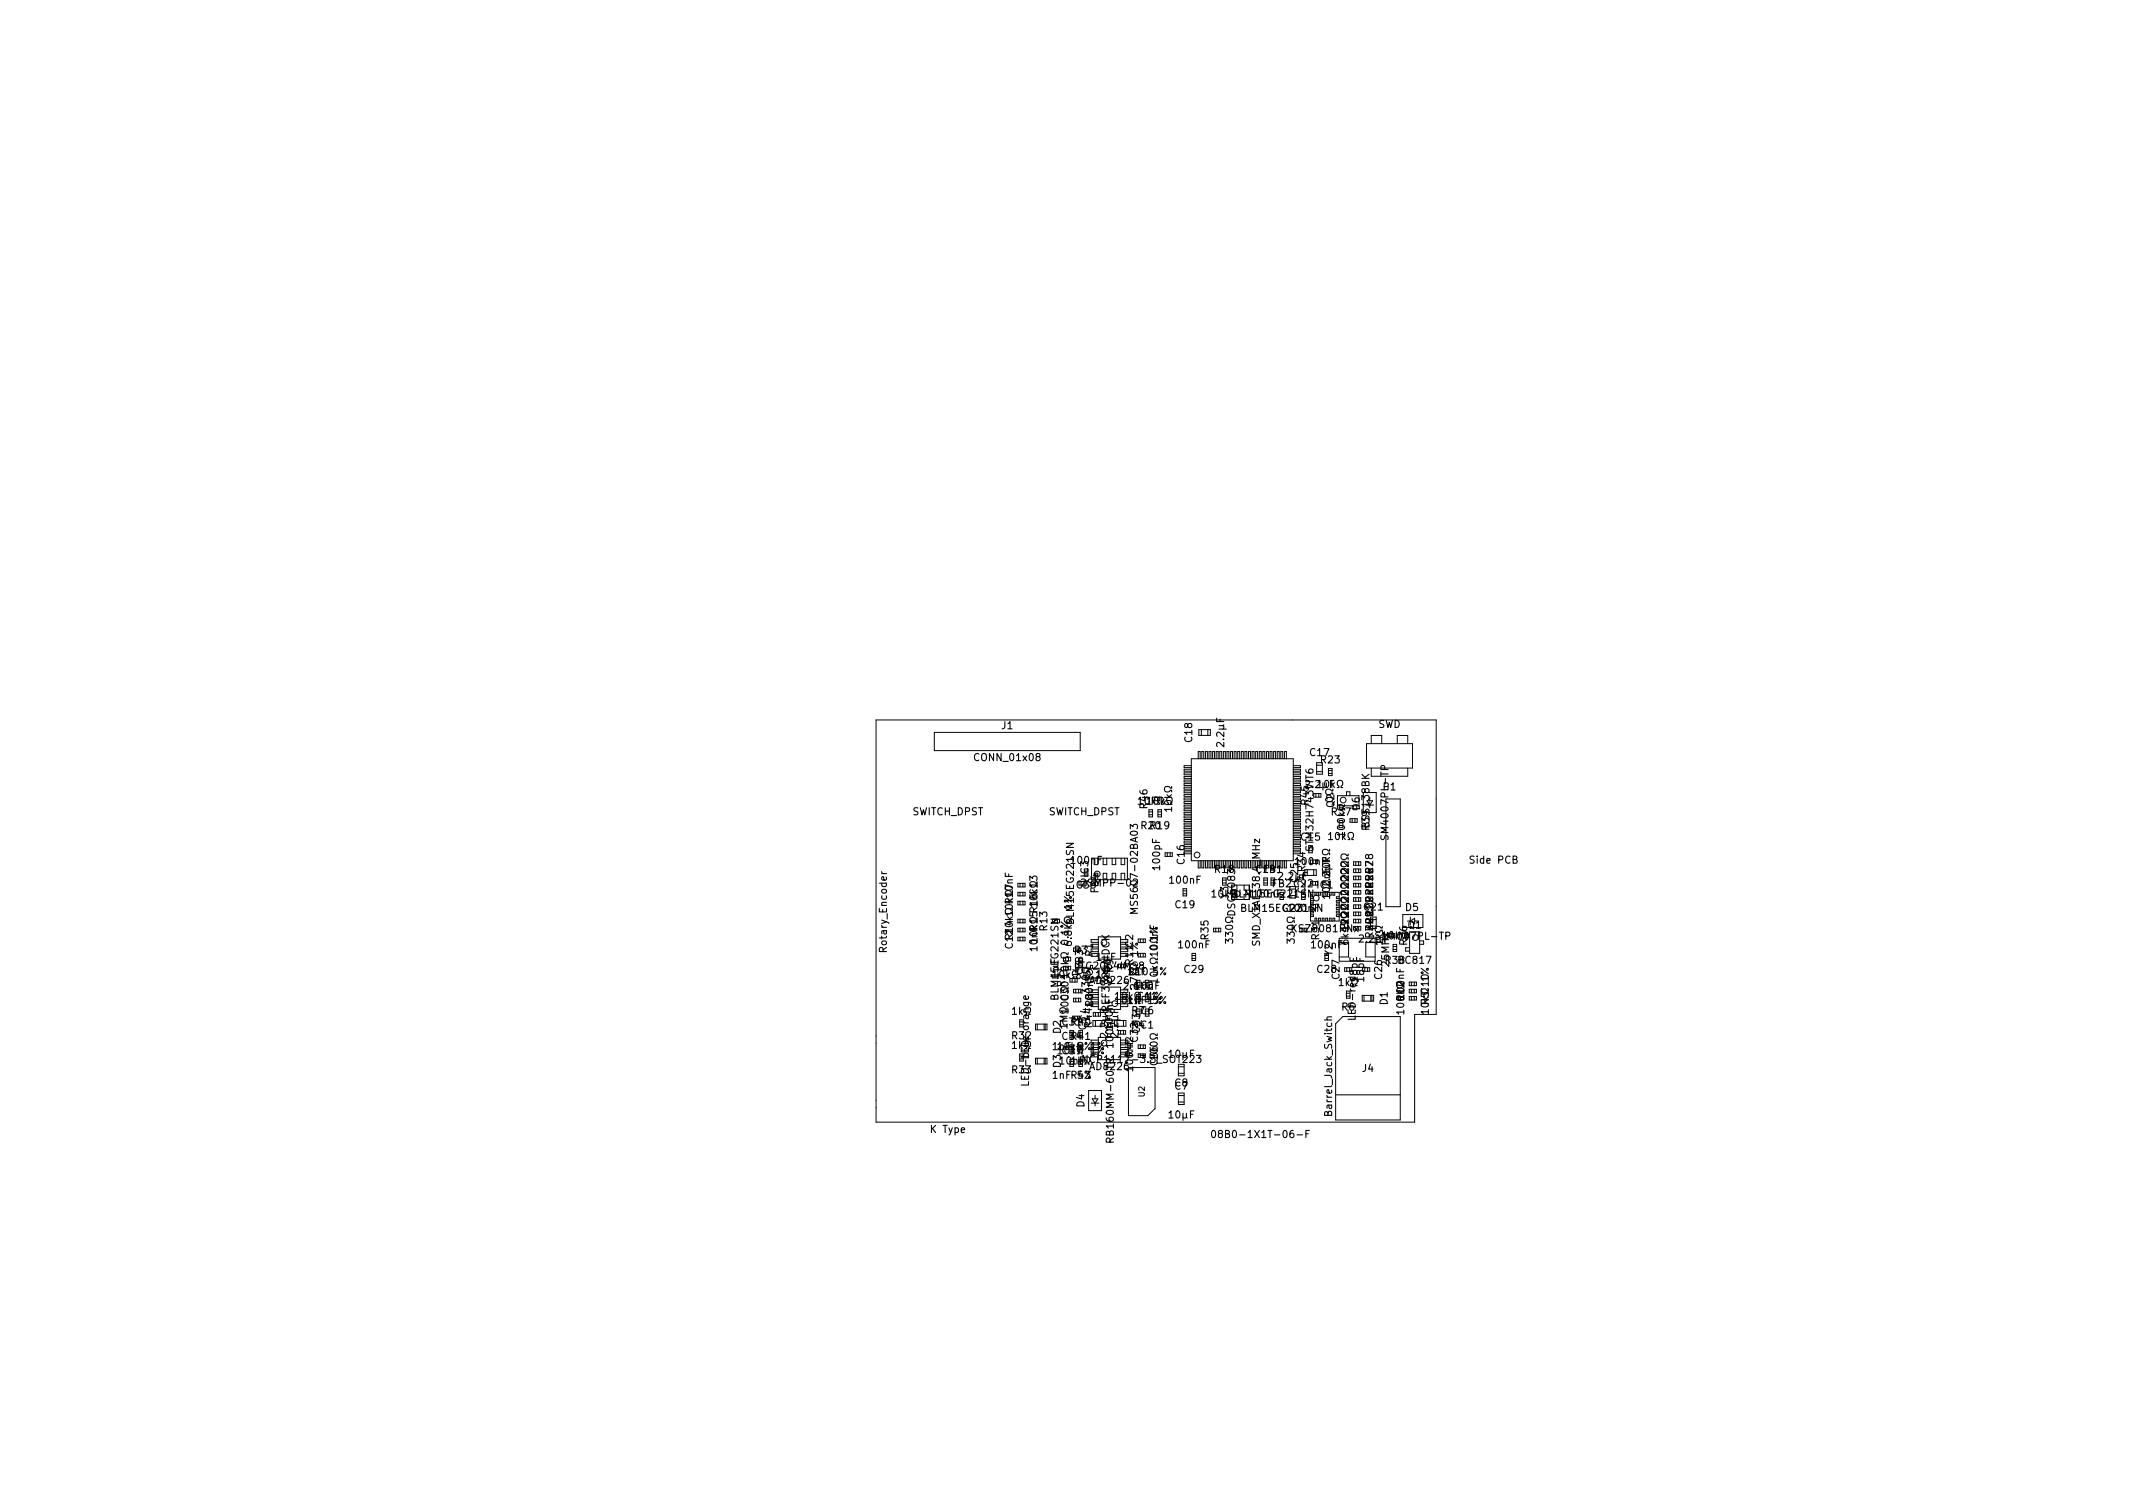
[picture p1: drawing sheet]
<svg xmlns="http://www.w3.org/2000/svg" width="297mm" height="210mm" viewBox="0 0 297 210" stroke-linecap="round" stroke-linejoin="round" font-family="sans-serif">
<defs><g id="words">
<g font-size="1.4">
<text x="139.5" y="101.5">J1</text>
<text x="191.9" y="101.3">SWD</text>
<text x="135.9" y="106">CONN_01x08</text>
<text x="166" y="103.3" transform="rotate(-90 166 103.3)">C18</text>
<text x="170.5" y="103.8" transform="rotate(-90 170.5 103.8)">2.2µF</text>
<text x="182.5" y="105.3">C17</text>
<text x="184" y="106.3">R23</text>
<text x="127" y="113.5">SWITCH_DPST</text>
<text x="146" y="113.5">SWITCH_DPST</text>
<text x="159.1" y="112">10k</text>
<text x="159.8" y="112.5" transform="rotate(-90 159.8 112.5)">R46</text>
<text x="160.3" y="112">10k</text>
<text x="163.2" y="112.4" transform="rotate(-90 163.2 112.4)">10k</text>
<text x="181.9" y="109.7">2.2µF</text>
<text x="182.2" y="112" transform="rotate(-90 182.2 112)">R45</text>
<text x="184.1" y="109.7">10k</text>
<text x="185.5" y="113.5">R37</text>
<text x="185.8" y="112.4" transform="rotate(-90 185.8 112.4)">Q20</text>
<text x="189.3" y="112.8" transform="rotate(-90 189.3 112.8)">D6</text>
<text x="192.6" y="110">P1</text>
<text x="159" y="115.5">R20</text>
<text x="160.2" y="115.5">R19</text>
<text x="181.2" y="117">C15</text>
<text x="182.9" y="118.1" transform="rotate(-90 182.9 118.1)">STM32H743VIT6</text>
<text x="185.6" y="117">10k</text>
<text x="187.3" y="115.8" transform="rotate(-90 187.3 115.8)">100k</text>
<text x="190.7" y="115.1" transform="rotate(-90 190.7 115.1)">BSS138BK</text>
<text x="190.7" y="115.5" transform="rotate(-90 190.7 115.5)">R39</text>
<text x="193.3" y="116.4" transform="rotate(-90 193.3 116.4)">SM4007PL-TP</text>
<text x="141" y="125.8" transform="rotate(-90 141 125.8)">R17</text>
<text x="144.5" y="125.7" transform="rotate(-90 144.5 125.7)">10k</text>
<text x="149.2" y="120.3">100nF</text>
<text x="150" y="123.7">C35</text>
<text x="151.6" y="122.1" transform="rotate(-90 151.6 122.1)">IC3</text>
<text x="153" y="124.3" transform="rotate(-90 153 124.3)">FB4</text>
<text x="161.5" y="121" transform="rotate(-90 161.5 121)">100pF</text>
<text x="163" y="123">100nF</text>
<text x="165" y="120.3" transform="rotate(-90 165 120.3)">C16</text>
<text x="169.2" y="121.5">R18</text>
<text x="171" y="125.1" transform="rotate(-90 171 125.1)">Y3</text>
<text x="171.8" y="125">BLM15EG221SN</text>
<text x="174.2" y="125">100nF</text>
<text x="175" y="121.5">C14</text>
<text x="175.9" y="121.5">FB1</text>
<text x="177.2" y="123.5">FB2 C22 IC1</text>
<text x="178.2" y="122.5">2.2µF</text>
<text x="180.5" y="120.5">100nF</text>
<text x="180.8" y="122.8" transform="rotate(-90 180.8 122.8)">C25</text>
<text x="181.8" y="124.3" transform="rotate(-90 181.8 124.3)">C24 R34</text>
<text x="185.2" y="125" transform="rotate(-90 185.2 125)">100nF10k</text>
<text x="185.2" y="123.3" transform="rotate(-90 185.2 123.3)">2.2µF</text>
<text x="187.8" y="125" transform="rotate(-90 187.8 125)">22</text>
<text x="204.9" y="120.2">Side PCB</text>
<text x="141" y="130.8" transform="rotate(-90 141 130.8)">R14</text>
<text x="144.5" y="130.7" transform="rotate(-90 144.5 130.7)">10k</text>
<text x="145.8" y="129.5" transform="rotate(-90 145.8 129.5)">R13</text>
<text x="149.3" y="130.8" transform="rotate(-90 149.3 130.8)">6.8k 1%</text>
<text x="149.5" y="128.4" transform="rotate(-90 149.5 128.4)">BLM15EG221SN</text>
<text x="158.5" y="126.4" transform="rotate(-90 158.5 126.4)">MS5607-02BA03</text>
<text x="163.7" y="126.5">C19</text>
<text x="168.3" y="130.8" transform="rotate(-90 168.3 130.8)">R35</text>
<text x="171.7" y="130.7" transform="rotate(-90 171.7 130.7)">330</text>
<text x="172" y="127.3" transform="rotate(-90 172 127.3)">DSC6083</text>
<text x="173.1" y="127">BLM15EG221SN</text>
<text x="175.4" y="131.6" transform="rotate(-90 175.4 131.6)">SMD_XTAL_38.4_MHz</text>
<text x="178.7" y="127">C23</text>
<text x="179.5" y="127">100nF</text>
<text x="180.2" y="129.8">KSZ8081RNx</text>
<text x="180.3" y="130.7" transform="rotate(-90 180.3 130.7)">330</text>
<text x="183.7" y="130.8" transform="rotate(-90 183.7 130.8)">R31</text>
<text x="187.8" y="130.8" transform="rotate(-90 187.8 130.8)">6k4922C20</text>
<text x="187.8" y="129" transform="rotate(-90 187.8 129)">1k</text>
<text x="189.4" y="131.2">2.2µF</text>
<text x="190" y="126.8">C21</text>
<text x="191.2" y="129.5" transform="rotate(-90 191.2 129.5)">R29R22 R25 R28</text>
<text x="191.2" y="127.3" transform="rotate(-90 191.2 127.3)">100nFR26</text>
<text x="192.1" y="130.8">SM4007PL-TP</text>
<text x="192.5" y="131" transform="rotate(-90 192.5 131)">1k</text>
<text x="193.1" y="130.8">10k</text>
<text x="195.7" y="126.8">D5</text>
<text x="196" y="131.5" transform="rotate(-90 196 131.5)">R36</text>
<text x="196.1" y="129.3">Q1</text>
<text x="123.5" y="132.4" transform="rotate(-90 123.5 132.4)">Rotary_Encoder</text>
<text x="141" y="132" transform="rotate(-90 141 132)">C1210k10k10nF</text>
<text x="144.5" y="132.4" transform="rotate(-90 144.5 132.4)">10nFR15R16C13</text>
<text x="147.4" y="136" transform="rotate(-90 147.4 136)">1µF</text>
<text x="147.6" y="136.2">10k 0.1%</text>
<text x="148.3" y="137.4" transform="rotate(-90 148.3 137.4)">R2</text>
<text x="148.8" y="135.2" transform="rotate(-90 148.8 135.2)">10k 0.1%</text>
<text x="149.6" y="132.8">R3</text>
<text x="150" y="135">LTC2064IMS8</text>
<text x="150.5" y="136.4" transform="rotate(-90 150.5 136.4)">U4FB3</text>
<text x="150.8" y="135.7" transform="rotate(-90 150.8 135.7)">C3</text>
<text x="151.7" y="137.7" transform="rotate(-90 151.7 137.7)">330</text>
<text x="151.9" y="137">AD8226</text>
<text x="152.2" y="133.1" transform="rotate(-90 152.2 133.1)">R1</text>
<text x="152.8" y="133.8">1µF</text>
<text x="153.1" y="137.2">C9</text>
<text x="155" y="135.4" transform="rotate(-90 155 135.4)">R9</text>
<text x="157.1" y="137.8">2.6k</text>
<text x="157.2" y="135.8">R10</text>
<text x="157.3" y="135.8">1nF 5%</text>
<text x="157.8" y="134.3" transform="rotate(-90 157.8 134.3)">R11C2</text>
<text x="158.1" y="137.8">10nF</text>
<text x="158.5" y="136.9" transform="rotate(-90 158.5 136.9)">27k 1%</text>
<text x="161.2" y="133" transform="rotate(-90 161.2 133)">100nF</text>
<text x="164.2" y="132">100nF</text>
<text x="165" y="135.5">C29</text>
<text x="182.7" y="132">100nF</text>
<text x="183.5" y="135.5">C28</text>
<text x="185.6" y="133.1" transform="rotate(-90 185.6 133.1)">Y2</text>
<text x="186.5" y="136.3" transform="rotate(-90 186.5 136.3)">C27</text>
<text x="187" y="137.3">1k</text>
<text x="190" y="136.6" transform="rotate(-90 190 136.6)">18pF</text>
<text x="192.5" y="136.3" transform="rotate(-90 192.5 136.3)">C26</text>
<text x="193" y="134.2">R38</text>
<text x="193.4" y="134.5" transform="rotate(-90 193.4 134.5)">25MHz</text>
<text x="194.8" y="134.2">BC817</text>
<text x="141.5" y="141.3">1k</text>
<text x="147.4" y="139" transform="rotate(-90 147.4 139)">BLM15EG221SN</text>
<text x="147.7" y="143.9" transform="rotate(-90 147.7 143.9)">D2</text>
<text x="148" y="142.8">C31</text>
<text x="148.6" y="142.7" transform="rotate(-90 148.6 142.7)">1M 100</text>
<text x="148.8" y="139.3" transform="rotate(-90 148.8 139.3)">C30</text>
<text x="149.2" y="142.8">R40</text>
<text x="151.3" y="143.4" transform="rotate(-90 151.3 143.4)">C5C4</text>
<text x="152.1" y="143" transform="rotate(-90 152.1 143)">R44 R8</text>
<text x="152.2" y="140" transform="rotate(-90 152.2 140)">100nF</text>
<text x="155" y="143.3" transform="rotate(-90 155 143.3)">100nF</text>
<text x="156.1" y="139.8">10k 1%</text>
<text x="156.1" y="139.2">10k 1%</text>
<text x="157.3" y="139.8">1nF 5%</text>
<text x="157.6" y="143.2">R4C1</text>
<text x="157.6" y="141.2">R7C6</text>
<text x="158.5" y="139.2">C11</text>
<text x="158.7" y="143.8" transform="rotate(-90 158.7 143.8)">C33</text>
<text x="186.9" y="140.7">R6</text>
<text x="188.8" y="141.7" transform="rotate(-90 188.8 141.7)">LED-red18pF</text>
<text x="193.2" y="139.9" transform="rotate(-90 193.2 139.9)">D1</text>
<text x="195.5" y="139.3" transform="rotate(-90 195.5 139.3)">R12</text>
<text x="195.5" y="139" transform="rotate(-90 195.5 139)">100nF</text>
<text x="199" y="139.9" transform="rotate(-90 199 139.9)">R5C10</text>
<text x="141" y="144.7">R32</text>
<text x="141" y="149.5">R33</text>
<text x="141.5" y="146">1k</text>
<text x="143.3" y="146.9" transform="rotate(-90 143.3 146.9)">LED-orange</text>
<text x="146.8" y="146.2">1nF 5%</text>
<text x="147.6" y="148.2">10nF</text>
<text x="147.7" y="148.6" transform="rotate(-90 147.7 148.6)">D3</text>
<text x="148" y="146.8">C37</text>
<text x="148.1" y="146.2">10k 1%</text>
<text x="148.1" y="146.8">10k 1%</text>
<text x="149.2" y="144.8">R41</text>
<text x="149.7" y="148.2">1k NCP1117-3.3_SOT223</text>
<text x="151.9" y="149">AD8226</text>
<text x="154.3" y="144.3" transform="rotate(-90 154.3 144.3)">2.2µFREF3325AIDCK</text>
<text x="155" y="145.8" transform="rotate(-90 155 145.8)">100nF</text>
<text x="155.7" y="144.3" transform="rotate(-90 155.7 144.3)">2.2µF</text>
<text x="157.8" y="149" transform="rotate(-90 157.8 149)">100nF</text>
<text x="157.8" y="147" transform="rotate(-90 157.8 147)">R42</text>
<text x="158.5" y="145" transform="rotate(-90 158.5 145)">C32</text>
<text x="161.2" y="148.3" transform="rotate(-90 161.2 148.3)">C36</text>
<text x="161.2" y="146.9" transform="rotate(-90 161.2 146.9)">100</text>
<text x="162.9" y="147.3">10µF</text>
<text x="189.7" y="149.2">J4</text>
<text x="143.3" y="150.8" transform="rotate(-90 143.3 150.8)">LED-blue</text>
<text x="146.8" y="150.2">1nF 5%</text>
<text x="149.2" y="150.2">R43</text>
<text x="151" y="154.1" transform="rotate(-90 151 154.1)">D4</text>
<text x="162.9" y="155.7">10µF</text>
<text x="163.6" y="151.3">C8</text>
<text x="185.5" y="155" transform="rotate(-90 185.5 155)">Barrel_Jack_Switch</text>
<text x="129.7" y="157.7">K Type</text>
<text x="155.1" y="158.5" transform="rotate(-90 155.1 158.5)">RB160MM-60TR</text>
<text x="170.3" y="158.4">08B0-1X1T-06-F</text>
</g>
<text font-size="1.1" x="159.4" y="152.7" transform="rotate(-90 159.4 152.7)">U2</text>
</g></defs>
<g fill="none" stroke="#000" stroke-width=".14">
<path d="M122 100.2h78v41h-3v15h-75zM130.1 102h20.3v2.5h-20.3zM152 119.5h5v3h-5zM154.1 119.5v.9h-.5M154.9 119.5v.9h.5v-.9M156.1 119.5v.9h.5v-.9M160 112.7h.5v1h-.5zM160 113.4h.5M160 113h.5M161.3 112.7h.4v1h-.4zM161.3 113.4h.4M161.3 113h.4"/>
<path d="M162.3 118.7h1v.5h-1M162.6 118.7v.5M162.9 118.7v.5M164.9 117.6h1M164.9 117.9h1M164.9 118.1h1M164.9 118.4h1M164.9 118.6h1M164.9 118.9h1M165.9 106.6h-1v.3h1M165.9 107.1h-1v.3h1M165.9 107.6h-1v.3h1"/>
<path d="M165.9 108.1h-1v.3h1M165.9 108.6h-1v.3h1M165.9 109.1h-1v.3h1M165.9 109.6h-1v.3h1M165.9 110.1h-1v.3h1M165.9 110.6h-1v.3h1M165.9 111.1h-1v.3h1M165.9 111.6h-1v.3h1M165.9 112.1h-1v.3h1M165.9 112.6h-1v.3h1M165.9 113.1h-1v.3h1M165.9 113.6h-1v.3h1"/>
<path d="M165.9 114.1h-1v.3h1M165.9 114.6h-1v.3h1M165.9 115.1h-1v.3h1M165.9 115.6h-1v.3h1M165.9 116.1h-1v.3h1M165.9 116.6h-1v.3h1M165.9 117.1h-1v.3h1M165.9 105.6h14.2v14.2h-14.2zM166.9 105.6v-1h.2v1M166.9 119.8v1h.2v-1M166.9 101.6h1.7v.8h-1.7zM167.3 101.6v.8"/>
<path d="M167.4 119.8v1h.2v-1M167.4 105.6v-1h.2v1M167.9 119.8v1h.2v-1M167.9 105.6v-1h.2v1M168.2 101.6v.8M168.4 119.8v1h.2v-1M168.4 105.6v-1h.2v1M168.9 105.6v-1h.2v1M168.9 119.8v1M169.1 119.8v1M169.4 105.6v-1h.2v1M169.4 119.8v1"/>
<path d="M169.6 119.8v1M169.9 105.6v-1h.2v1M169.9 119.8v1M170.1 119.8v1M170.4 105.6v-1h.2v1M170.4 119.8v1M170.6 119.8v1M170.9 105.6v-1h.2v1M170.9 119.8v1M171.1 119.8v1M171.4 105.6v-1h.2v1M171.4 119.8v1"/>
<path d="M171.6 119.8v1M171.9 105.6v-1h.2v1M171.9 119.8v1M172.1 119.8v1M172.4 119.8v1h.2v-1M172.4 105.6v-1h.2v1M172.9 119.8v1h.2v-1M172.9 105.6v-1h.2v1M173.4 119.8v1h.2v-1M173.4 105.6v-1h.2v1M173.9 119.8v1h.2M173.9 105.6v-1h.2v1"/>
<path d="M174.4 105.6v-1h.2v1M174.9 105.6v-1h.2v1M175.4 105.6v-1h.2v1M175.9 105.6v-1h.2v1M176.1 119.8v1M176.4 105.6v-1h.2v1M176.4 119.8v1M176.6 119.8v1M176.9 105.6v-1h.2v1M176.9 119.8v1M177.1 119.8v1M177.4 105.6v-1h.2v1"/>
<path d="M177.4 119.8v1M177.6 119.8v1M177.9 105.6v-1h.2v1M177.9 119.8v1M178.1 119.8v1M178.4 105.6v-1h.2v1M178.4 119.8v1M178.6 119.8v1M178.9 119.8v1h.2v-1M178.9 105.6v-1h.2v1M180.1 108.1h1v.3h-1M180.1 106.6h1v.3h-1"/>
<path d="M180.1 107.1h1v.3h-1M180.1 107.6h1v.3h-1M180.1 108.6h1v.3h-1M180.1 109.1h1M180.1 109.4h1M180.1 109.6h1M180.1 109.9h1M180.1 110.1h1M180.1 110.4h1M180.1 110.6h1M180.1 110.9h1M180.1 111.1h1"/>
<path d="M180.1 111.4h1M180.1 111.6h1M180.1 111.9h1M180.1 112.1h1M180.1 112.4h1M180.1 112.6h1v.3h-1M180.1 113.1h1v.3h-1M180.1 113.6h1v.3h-1M180.1 114.1h1v.3h-1M180.1 114.6h1v.3h-1M180.1 115.1h1v.3h-1M180.1 115.6h1"/>
<path d="M180.1 115.9h1M180.1 116.1h1M180.1 116.4h1M180.1 116.6h1M180.1 116.9h1M180.1 117.1h1M180.1 117.4h1M180.1 117.6h1v.3h-1M180.1 118.1h1v.3h-1M180.1 118.6h1M180.1 118.9h1M182.3 117.7v1h.4v-1"/>
<path d="M183 110.5h1v.5h-1M183.3 107.4h.8M183.3 106.5h.8M183.3 106.2h.8v1.6h-.8zM183.6 110.5v.5M185 107h.5v1h-.5zM185 107.3h.5M185 107.7h.5M186.3 110.8h3M186.3 112.2h3M187.5 110.8v-.6h.5v.6M188 114h1v.5h-1z"/>
<path d="M188.3 114v.5M188.5 120h1v.5h-1zM188.7 114v.5M188.8 120v.5M189.2 120v.5M189.9 110.3h1.8v2.8h-1.8zM190.3 103.5h6.4v3.4h-6.4zM190.7 112.1h.6M191 103.5v-1.1h1.4v1.1M191 106.9v1.2h5v-1.2M193 111.2h2v15h-2zM194.6 103.5v-1.1h1.4v1.1"/>
<path d="M141.8 124.2h1v.5h-1zM141.8 130.5h1v.5h-1zM141.8 123h1v.5h-1zM141.8 125.5h1v.5h-1zM141.8 128h1v.5h-1zM141.8 129.2h1v.5h-1zM142.1 123v.5M142.1 124.2v.5M142.1 125.5v.5M142.1 128v.5M142.1 129.2v.5M142.1 130.5v.5"/>
<path d="M142.5 123v.5M142.5 124.2v.5M142.5 125.5v.5M142.5 128v.5M142.5 129.2v.5M142.5 130.5v.5M149 136.2v.5h1M149.5 139h1v.5h-1zM149.5 137.7h1v.5h-1zM149.8 137.7v.5M149.8 139v.5M150.2 137.7v.5"/>
<path d="M150.2 139v.5M151.9 139.5h1M151.9 131.9h1M151.9 131.5h1M151.9 132.5h1M151.9 132.1h1M151.9 133.2h1M151.9 132.8h1M151.9 138.2h1M151.9 137.8h1M151.9 138.9h1M151.9 138.5h1"/>
<path d="M151.9 139.1h1M151.9 139.8h1M152.9 130.8h-1v.4h1M152.9 130.4h3.1v3.1h-3.1zM152.9 137.4h3.1v3.1h-3.1zM153.6 122.5v-.9h.5v.9M154.9 122.5v-.9h.5v.9M156 131.2h1M156 130.8h1M156 131.9h1M156 131.5h1M156 132.5h1"/>
<path d="M156 132.1h1M156 133.2h1M156 132.8h1M156.1 122.5v-.9h.5v.9M158.5 130.7h1v.5h-1zM158.5 132.7h1v.5h-1M158.8 130.7v.5M159.2 130.7v.5M159.2 132.7v.5M164.7 123.7h.6v1h-.6zM164.7 124.4h.6M164.7 124h.6"/>
<path d="M166 132.7h.5v1h-.5zM166 133.4h.5M166 133h.5M169 129.2h1v.5h-1zM169.3 129.2v.5M169.7 129.2v.5M170.3 122.5h.4M170.3 122.9h.4M170.7 122.2h-.4v1M171.5 125.2h2.5M171.5 123.2h2.5M173.3 123.2v.7"/>
<path d="M176 122.2h.5v1h-.5M176 122.5h.5M176 122.9h.5M181.7 121.1h1.6v.8h-1.6M182.5 124.2h4v4h-4zM182.9 125.4v.2M182.9 127.4v.2h-.4M183 121.1v.8M183.1 124.2v.4h.3v-.4M183.1 128.2v-.4h.3v.4M183.6 124.2v.4h.3M183.6 128.2v-.4h.3v.4"/>
<path d="M184.1 128.2v-.4h.3v.4M184.5 132.7v1h.5v-1M184.6 128.2v-.4h.3v.4M185.1 128.2v-.4h.3v.4M185.6 128.2v-.4h.3v.4M185.9 124.2v.4h-.3M186.5 131.2h1.3v2h-1.3M186.5 130.6h5v3.2h-5zM186.5 127.4h-.4v.2h.4M186.5 124.9h-.4v.2h.4M186.5 125.4h-.4v.2h.4M186.5 125.9h-.4v.2h.4"/>
<path d="M186.5 126.4h-.4v.2h.4M186.5 126.9h-.4v.2h.4M188.3 134.7h-1v.5h1M188.5 123h1v.5h-1zM188.5 128h1v.5h-1zM188.5 126h1v.5h-1zM188.5 125h1v.5h-1zM188.5 127h1v.5h-1zM188.5 121h1v.5h-1zM188.5 122h1v.5h-1zM188.5 124h1v.5h-1zM188.5 129h1v.5h-1"/>
<path d="M188.8 121v.5M188.8 122v.5M188.8 123v.5M188.8 124v.5M188.8 125v.5M188.8 126v.5M188.8 127v.5M188.8 128v.5M189.2 121v.5M189.2 122v.5M189.2 123v.5M189.2 124v.5"/>
<path d="M189.2 125v.5M189.2 126v.5M189.2 127v.5M189.2 128v.5M189.7 138.6h1.6v.8h-1.6M189.7 134.7h1v.5h-1M190 138.6v.8M190.2 131.2v2h1.3M190.9 138.6v.8M191 138.6v.8M194 131.5h.5v1h-.5zM194 131.8h.5"/>
<path d="M194 132.2h.5M195.3 127.3h2.8v1.8h-2.8zM196.3 136.7h1v.5h-1zM196.3 137.7h1v.5h-1zM196.3 138.7h1v.5h-1zM196.3 132h-.6v.4h.6M196.3 129.7v3M196.4 127.7v.5M196.6 136.7v.5M196.6 137.7v.5M196.6 138.7v.5M197 136.7v.5"/>
<path d="M197 137.7v.5M197 138.7v.5M197.7 129.7v3M198.3 131v.5h-.6M144.2 142.6h1.6v.8h-1.6zM144.2 147.3h1.6v.8h-1.6zM144.5 142.6v.8M144.5 147.3v.8M145.4 142.6v.8M145.4 147.3v.8M145.5 142.6v.8M145.5 147.3v.8"/>
<path d="M151.6 151.8h1.8v2.8h-1.8zM151.9 153.6h1.1M151.9 140.2h1M152.1 153h.8l-.4 .6zM152.2 142.9h1.6M152.2 142.1h1.6M152.2 141h1M152.2 141.5h1M152.5 152.5v.5M152.5 153.6v.4M152.9 144.4h3.1v3.1h-3.1zM155.2 142.1h1.6v.8h-1.6"/>
<path d="M155.7 143.5h1.1v.5h-1.1M156 145.5h1M156 146.1h1M156 145.9h1M156 144.8h1M156 145.2h1M157.2 148.6h3.7v5.7l-1 1h-2.7zM158.5 145.5h1v.5h-1zM158.8 145.5v.5M159.2 145.5v.5M164.1 148.2v1.6M164.1 152.2h.8v1.6h-.8z"/>
<path d="M164.1 149.4h.8M164.1 152.5h.8M164.1 153.4h.8M164.9 148.2v1.6M186 142.5l1-1h8v14.4h-9zM186 152.4h9"/>
<circle cx="166.7" cy="119" r=".4"/>
<circle cx="187.1" cy="111.4" r=".4"/>
<circle cx="155.2" cy="139.7" r=".4"/>
<circle cx="183.3" cy="125" r=".4"/>
<circle cx="153.7" cy="145.2" r=".4"/>
</g>
<g fill="none" stroke="#000" stroke-width=".15">
<path d="M157.4 115.4v-.6l.4 .3 .1-.3h.4l.1 .2-.1 .4M163.2 112.7h-1l.2 .3M163.2 109.5v.2h-.2a.43 .43 0 0 0-.6-.2 .43 .43 0 0 0-.2 .6 .46 .46 0 0 0 .8-.1h.2v.3M163.2 112.4v.6M185 116.2l.3-.3v1M185 116.9h.6M185.2 118.3v.2h-.2a.43 .43 0 0 0-.6-.2 .43 .43 0 0 0-.2 .6 .46 .46 0 0 0 .8-.1h.2v.2M185.6 109.9v.2h-.2a.43 .43 0 0 0-.6-.2 .43 .43 0 0 0-.1 .6 .46 .46 0 0 0 .7-.1h.2v.3M186.2 109.7h.3v-.2a.43 .43 0 0 1-.2-.6 .43 .43 0 0 1 .5-.2 .46 .46 0 0 1-.1 .8v.2h.3M187.2 112v.3h-.1a.43 .43 0 0 0-.6-.2 .43 .43 0 0 0-.2 .6 .46 .46 0 0 0 .8-.1h.1v.2M187.7 116.9h.3v-.2a.43 .43 0 0 1-.2-.6 .43 .43 0 0 1 .5-.1 .46 .46 0 0 1 0 .7v.2h.2M187.7 119.9v.3h-.1a.43 .43 0 0 0-.6-.3 .43 .43 0 0 0-.2 .6 .46 .46 0 0 0 .8-.1h.1v.3"/>
<path d="M187.7 118.9v.3h-.1a.43 .43 0 0 0-.6-.3 .43 .43 0 0 0-.2 .6 .46 .46 0 0 0 .8-.1h.1v.3M192.3 116.3v.4l.2 .2 .2-.1 .2-.4h.3l.1 .1v.4M192.8 107.2v-.5l-.2-.1h-.2l-.1 .6h1M147.7 128.4l1 .7M150.7 138.4v-.7l.3 .4 .1-.3h.5l.1 .1-.1 .5M153.7 122.9h.5l.1-.2-.1-.2-.5-.1v1M154.7 122.9h.5l.1-.2-.1-.2-.5-.1v1M155.3 139l.3-.3v1M155.3 138.4l.3-.2v1M155.3 139.7h.6M155.3 139.2h.6M155.7 123h.8"/>
<path d="M156.5 136.8l.4-.1 .2 .3-.6 .7h.6M157 122.5l.1-.1a.53 .53 0 0 1 .4 .5 .53 .53 0 0 1-.4 .5l-.1-.1-.1-.3zM157.4 131.3l1 .8M158.4 126.5h-1l.7 .3-.7 .4h1M161.2 133.4v.2h-.2a.43 .43 0 0 0-.6-.2 .43 .43 0 0 0-.2 .6 .46 .46 0 0 0 .8-.1h.2v.3M161.7 138.2l-.8 1M168.8 124.2l.2-.3v1M168.8 124.9h.5M170.7 131.4v-.7l.3 .4 .1-.3h.5l.1 .1-.1 .5M171 124v.3a.67 .67 0 0 0 1 0l-.1-.3-.4-.1-.2 .2 .1 .3 .1 .1M171.7 127.7v.2h-.2a.43 .43 0 0 0-.6-.2 .43 .43 0 0 0-.2 .6 .46 .46 0 0 0 .8-.1h.2v.3M179.2 131.4v-.7l.4 .4 .1-.3h.4l.1 .1-.1 .5"/>
<path d="M180.2 127.7v.2h-.1a.43 .43 0 0 0-.6-.2 .43 .43 0 0 0-.2 .6 .46 .46 0 0 0 .8-.1h.1v.3M186.5 136.5l.3-.3v1M186.5 137.2h.6M186.7 131l.1 .3a.67 .67 0 0 0 .9 0l-.1-.4h-.3l-.2 .2v.2l.2 .2M187.7 122.9v.3h-.1a.43 .43 0 0 0-.6-.3 .43 .43 0 0 0-.2 .6 .46 .46 0 0 0 .8-.1h.1v.3M187.7 121.9v.3h-.1a.43 .43 0 0 0-.6-.3 .43 .43 0 0 0-.2 .6 .46 .46 0 0 0 .8-.1h.1v.3M187.7 123v.6l-.7-.6-.3 .2 .1 .4M187.7 122.1v.6l-.7-.6-.3 .1 .1 .4M187.7 120.9v.3h-.1a.43 .43 0 0 0-.6-.3 .43 .43 0 0 0-.2 .6 .46 .46 0 0 0 .8-.1h.1v.3M187.7 122v.6l-.7-.6-.3 .2 .1 .4M187.7 121.1v.6l-.7-.6-.3 .1 .1 .4M187.7 121v.6l-.7-.6-.3 .2 .1 .4"/>
<path d="M187.7 120.1v.6l-.7-.6-.3 .1 .1 .4M194.6 139.8a.54 .54 0 0 1 .9 .2 .57 .57 0 0 1-1-.1zM197.9 134.8l1 .8M201.3 130.3h.5l.1-.2v-.2l-.6-.1v1M141 140.5l.3-.3v1M141 145.3l.3-.3v1M141 141.2h.6M141 146h.6M147.3 146l.3-.3v1M148.6 143.8a.47 .47 0 0 0-.7 .4 .47 .47 0 0 0 .5 .5l.2-.1M153.7 145.2l-.8 1M153.7 145.7l-.8 1"/>
<path d="M154.6 159l-.1-.4-.1-.1h-.3v.5h1M161.2 143.9v.3h-.2a.43 .43 0 0 0-.6-.2 .43 .43 0 0 0-.2 .6 .46 .46 0 0 0 .8-.1h.2v.2M166.6 147h.6l-.3 .3 .3 .1v.5l-.2 .1-.4-.1M168.8 157.5l.2-.1a.53 .53 0 0 1 .3 .5 .53 .53 0 0 1-.3 .5l-.2-.1-.1-.3zM169.9 157.8l-.2-.2v-.1l.2-.1h.2l.1 .2v.1l-.4 .2-.1 .1v.3l.2 .1h.2l.1-.2v-.2l-.2-.2M180.6 158h.8M181.9 157.9h.3M182.3 157.4h-.4v1M195.5 140.9h-1l.3 .3M195.5 140.6v.6M198.9 140.9h-1l.3 .3M198.9 140.6v.6"/>
<circle cx="147.9" cy="129" r=".14"/>
<circle cx="158.3" cy="131.5" r=".14"/>
<circle cx="198.8" cy="135" r=".14"/>
<circle cx="153.5" cy="146" r=".14"/>
<circle cx="153.5" cy="146.6" r=".14"/>
</g>
<use href="#words"/>
</svg>
